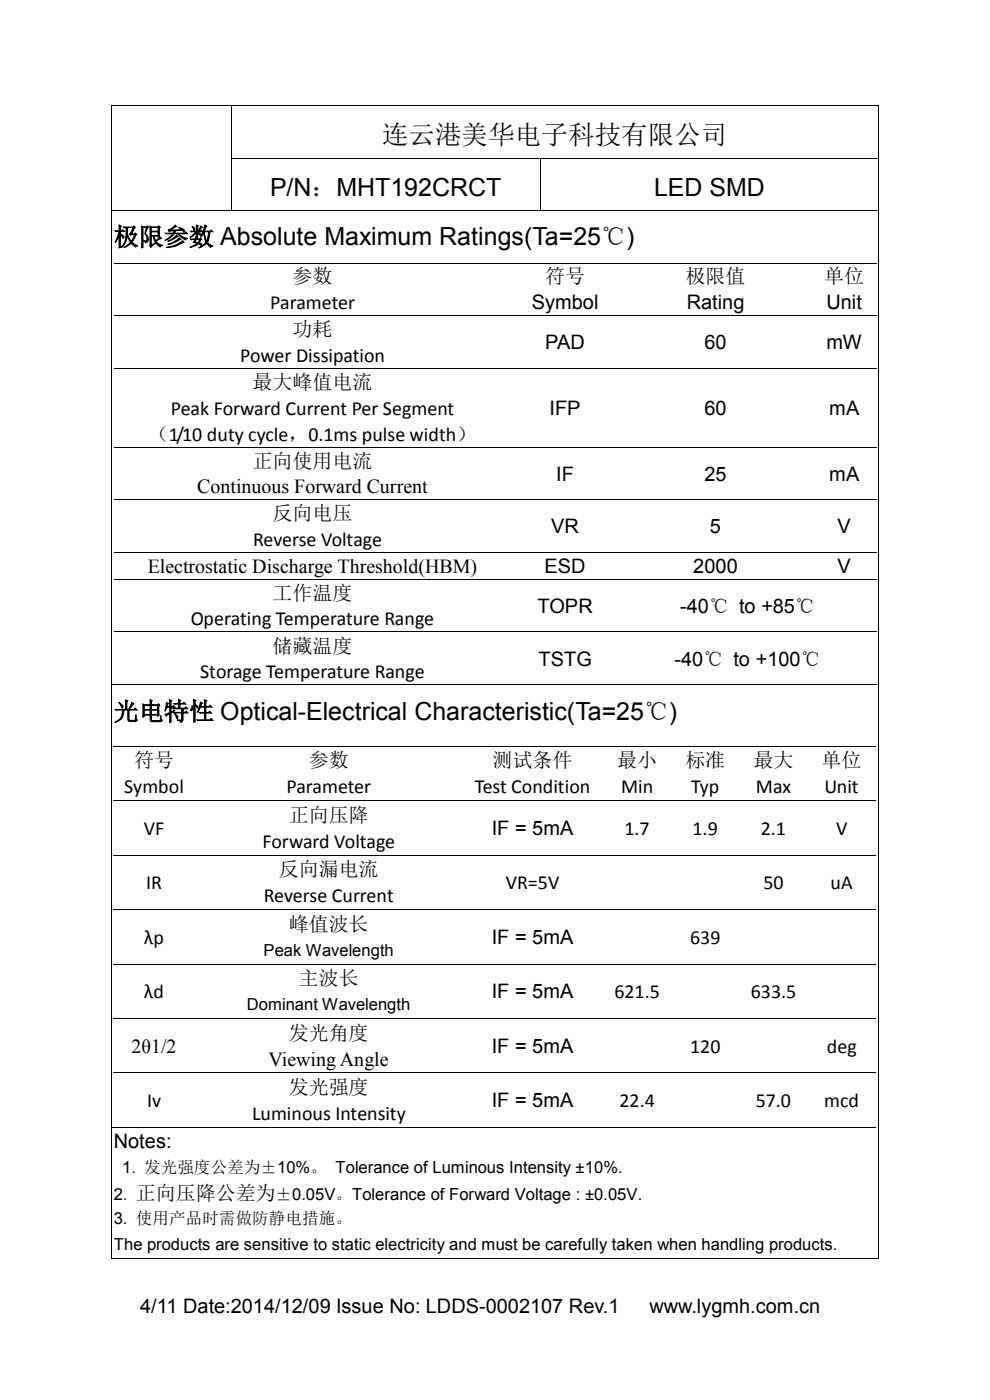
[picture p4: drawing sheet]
<svg xmlns="http://www.w3.org/2000/svg" width="210mm" height="297mm" viewBox="0 0 210 297" stroke-linecap="round" stroke-linejoin="round" font-family="sans-serif">
<defs><g id="words">
<text font-size="5.6" x="81" y="30.6">连云港美华电子科技有限公司</text>
<g font-size="5.3">
<text x="57.3" y="41.7">P/N：MHT192CRCT</text>
<text x="138.7" y="41.7">LED SMD</text>
<text x="24.1" y="52.1">极限参数 Absolute Maximum Ratings(Ta=25℃)</text>
<text x="24.1" y="152.7">光电特性 Optical-Electrical Characteristic(Ta=25℃)</text>
</g>
<g font-size="4.2">
<text x="57.3" y="65.6">Parameter</text>
<text x="62.1" y="60.1">参数</text>
<text x="112.8" y="65.6">Symbol</text>
<text x="115.6" y="60.1">符号</text>
<text x="145.4" y="60.1">极限值</text>
<text x="145.7" y="65.6">Rating</text>
<text x="174.8" y="60.1">单位</text>
<text x="175.3" y="65.6">Unit</text>
<text x="62.1" y="71.3">功耗</text>
<text x="50.9" y="76.8">Power Dissipation</text>
<text x="115.7" y="74.1">PAD</text>
<text x="149.4" y="74.1">60</text>
<text x="175.3" y="74.1">mW</text>
<text x="53.6" y="82.5">最大峰值电流</text>
<text x="36.2" y="88">Peak Forward Current Per Segment</text>
<text x="116.5" y="88">IFP</text>
<text x="149.4" y="88">60</text>
<text x="175.9" y="88">mA</text>
<text x="31.6" y="93.5">（1/10 duty cycle，0.1ms pulse width）</text>
<text x="53.6" y="99.2">正向使用电流</text>
<text x="118" y="101.9">IF</text>
<text x="149.4" y="101.9">25</text>
<text x="175.9" y="101.9">mA</text>
<text x="41.8" y="104.7">Continuous Forward Current</text>
<text x="57.8" y="110.4">反向电压</text>
<text x="116.9" y="113.1">VR</text>
<text x="150.6" y="113.1">5</text>
<text x="177.6" y="113.1">V</text>
<text x="53.7" y="115.8">Reverse Voltage</text>
<text x="31.3" y="121.5">Electrostatic Discharge Threshold(HBM)</text>
<text x="115.5" y="121.5">ESD</text>
<text x="147.1" y="121.5">2000</text>
<text x="177.6" y="121.5">V</text>
<text x="57.8" y="127.2">工作温度</text>
<text x="114" y="130">TOPR</text>
<text x="144.3" y="130">-40℃ to +85℃</text>
<text x="40.5" y="132.7">Operating Temperature Range</text>
<text x="42.5" y="143.9">Storage Temperature Range</text>
<text x="57.8" y="138.4">储藏温度</text>
<text x="114.2" y="141.2">TSTG</text>
<text x="143.1" y="141.2">-40℃ to +100℃</text>
<text x="28.4" y="162.8">符号</text>
<text x="65.5" y="162.8">参数</text>
<text x="104.5" y="162.8">测试条件</text>
<text x="130.9" y="162.8">最小</text>
<text x="145.4" y="162.8">标准</text>
<text x="159.9" y="162.8">最大</text>
<text x="174.3" y="162.8">单位</text>
<text x="26.4" y="168.3">Symbol</text>
<text x="60.7" y="168.3">Parameter</text>
<text x="100.7" y="168.3">Test Condition</text>
<text x="131.7" y="168.3">Min</text>
<text x="146.6" y="168.3">Typ</text>
<text x="160.4" y="168.3">Max</text>
<text x="174.9" y="168.3">Unit</text>
<text x="30.5" y="177.1">VF</text>
<text x="55.7" y="179.8">Forward Voltage</text>
<text x="61.3" y="174.4">正向压降</text>
<text x="104.3" y="177.1">IF = 5mA</text>
<text x="132.5" y="177.1">1.7</text>
<text x="146.9" y="177.1">1.9</text>
<text x="161.4" y="177.1">2.1</text>
<text x="177.3" y="177.1">V</text>
<text x="59.1" y="185.9">反向漏电流</text>
<text x="31" y="188.6">IR</text>
<text x="56" y="191.4">Reverse Current</text>
<text x="107.3" y="188.6">VR=5V</text>
<text x="161.9" y="188.6">50</text>
<text x="176.2" y="188.6">uA</text>
<text x="61.3" y="197.5">峰值波长</text>
<text x="30.6" y="200.2">λp</text>
<text x="104.3" y="200.2">IF = 5mA</text>
<text x="146.4" y="200.2">639</text>
<text x="63.4" y="209">主波长</text>
<text x="30.6" y="211.8">λd</text>
<text x="104.3" y="211.8">IF = 5mA</text>
<text x="130.3" y="211.8">621.5</text>
<text x="159.3" y="211.8">633.5</text>
<text x="61.3" y="220.6">发光角度</text>
<text x="27.9" y="223.4">2θ1/2</text>
<text x="57" y="226.1">Viewing Angle</text>
<text x="104.3" y="223.4">IF = 5mA</text>
<text x="146.4" y="223.3">120</text>
<text x="175.4" y="223.3">deg</text>
<text x="61.3" y="232.2">发光强度</text>
<text x="31.2" y="234.9">Iv</text>
<text x="53.5" y="237.6">Luminous Intensity</text>
<text x="104.3" y="234.9">IF = 5mA</text>
<text x="131.4" y="234.9">22.4</text>
<text x="160.4" y="234.9">57.0</text>
<text x="174.8" y="234.9">mcd</text>
<text x="24.1" y="243.5">Notes:</text>
<text x="28.8" y="254.5">正向压降公差为</text>
<text x="29.7" y="278.6">4/11 Date:2014/12/09 Issue No: LDDS-0002107 Rev.1</text>
<text x="137.8" y="278.6">www.lygmh.com.cn</text>
</g>
<g font-size="3.5">
<text x="55.9" y="202.7">Peak Wavelength</text>
<text x="52.4" y="214.3">Dominant Wavelength</text>
<text x="25.9" y="248.8">1. 发光强度公差为±10%。 Tolerance of Luminous Intensity ±10%.</text>
<text x="24.1" y="254.5">2.</text>
<text x="58.5" y="254.5">±0.05V。Tolerance of Forward Voltage : ±0.05V.</text>
<text x="24.1" y="259.8">3. 使用产品时需做防静电措施。</text>
<text x="24.1" y="265.3">The products are sensitive to static electricity and must be carefully taken when handling products.</text>
</g>
</g></defs>
<g fill="#000">
<path d="M23.5 22.3h.2v.2h-.2zM23.5 33.4h.2v.2h-.2zM48.9 22.3h.2v.2h-.2zM48.9 33.4h.2v.2h-.2zM114.6 33.4h.1v.2h-.1zM186.3 22.3h.2v.2h-.2zM186.3 33.4h.2v.2h-.2zM23.5 44.5h.2v.2h-.2zM48.9 44.5h.2v.2h-.2zM108.5 55.7h.1v.2h-.1zM114.6 44.5h.1v.2h-.1zM131.4 55.7h.1v.2h-.1z"/>
<path d="M172.3 55.7h.2v.2h-.2zM186.3 44.5h.2v.2h-.2zM108.5 66.9h.1v.2h-.1zM108.5 78.1h.1v.2h-.1zM131.4 66.9h.1v.2h-.1zM131.4 78.1h.1v.2h-.1zM172.3 66.9h.2v.2h-.2zM172.3 78.1h.2v.2h-.2zM108.5 94.8h.1v.2h-.1zM131.4 94.8h.1v.2h-.1zM172.3 94.8h.2v.2h-.2zM108.5 106h.1v.1h-.1z"/>
<path d="M108.5 117.1h.1v.2h-.1zM131.4 106h.1v.1h-.1zM131.4 117.1h.1v.2h-.1zM172.3 106h.2v.1h-.2zM172.3 117.1h.2v.2h-.2zM108.5 122.8h.1v.2h-.1zM108.5 134h.1v.2h-.1zM131.4 122.8h.1v.2h-.1zM131.4 134h.1v.2h-.1zM172.3 122.8h.2v.2h-.2zM41.4 158.2h.2v.2h-.2zM98 158.2h.1v.2h-.1z"/>
<path d="M108.2 145.2h.2v.2h-.2zM127.9 158.2h.2v.2h-.2zM131.1 145.2h.2v.2h-.2zM142.4 158.2h.1v.2h-.1zM156.8 158.2h.2v.2h-.2zM171.3 158.2h.1v.2h-.1zM41.4 169.8h.2v.2h-.2zM98 169.8h.1v.2h-.1zM127.9 169.8h.2v.2h-.2zM142.4 169.8h.1v.2h-.1zM156.8 169.8h.2v.2h-.2zM171.3 169.8h.1v.2h-.1z"/>
<path d="M41.4 181.4h.2v.1h-.2zM41.4 192.9h.2v.2h-.2zM98 181.4h.1v.1h-.1zM98 192.9h.1v.2h-.1zM127.9 181.4h.2v.1h-.2zM127.9 192.9h.2v.2h-.2zM142.4 181.4h.1v.1h-.1zM142.4 192.9h.1v.2h-.1zM156.8 181.4h.2v.1h-.2zM156.8 192.9h.2v.2h-.2zM171.3 181.4h.1v.1h-.1zM171.3 192.9h.1v.2h-.1z"/>
<path d="M41.4 204.5h.2v.1h-.2zM41.4 216h.2v.2h-.2zM98 204.5h.1v.1h-.1zM98 216h.1v.2h-.1zM127.9 204.5h.2v.1h-.2zM127.9 216h.2v.2h-.2zM142.4 204.5h.1v.1h-.1zM142.4 216h.1v.2h-.1zM156.8 204.5h.2v.1h-.2zM156.8 216h.2v.2h-.2zM171.3 204.5h.1v.1h-.1zM171.3 216h.1v.2h-.1z"/>
<path d="M41.2 239.1h.2v.2h-.2zM41.4 227.5h.2v.2h-.2zM97.7 239.1h.2v.2h-.2zM98 227.5h.1v.2h-.1zM127.6 239.1h.2v.2h-.2zM127.9 227.5h.2v.2h-.2zM142.1 239.1h.2v.2h-.2zM142.4 227.5h.1v.2h-.1zM156.6 239.1h.2v.2h-.2zM156.8 227.5h.2v.2h-.2zM171 239.1h.2v.2h-.2zM171.3 227.5h.1v.2h-.1z"/>
<path d="M23.5 266.8h.2v.2h-.2zM186.3 266.8h.2v.2h-.2z"/>
</g>
<g fill="none" stroke="#000" stroke-width=".21">
<path d="M23.6 22.5v10.9M23.6 33.6v10.9M23.7 22.4h25.2M49 22.5v10.9M49 33.6v10.9M49.1 22.4h137.2M49.1 33.5h65.5M114.6 33.6v10.9M114.7 33.5h71.6M186.4 22.5v10.9M186.4 33.6v10.9M23.6 44.7v222.1"/>
<path d="M23.7 44.6h25.2M24.1 55.8h84.4M49.1 44.6h65.5M108.6 55.8h22.8M114.7 44.6h71.6M131.5 55.8h40.8M172.5 55.8h13.4M186.4 44.7v222.1M24.1 67h84.4M24.1 78.2h84.4M108.6 67h22.8M108.6 78.2h22.8"/>
<path d="M131.5 67h40.8M131.5 78.2h40.8M172.5 67h13.4M172.5 78.2h13.4M24.1 94.9h84.4M108.6 94.9h22.8M131.5 94.9h40.8M172.5 94.9h13.4M24.1 106h84.4M24.1 117.2h84.4M108.6 106h22.8M108.6 117.2h22.8"/>
<path d="M131.5 106h40.8M131.5 117.2h40.8M172.5 106h13.4M172.5 117.2h13.4M24.1 122.9h84.4M24.1 134.1h84.4M108.6 122.9h22.8M108.6 134.1h22.8M131.5 122.9h40.8M131.5 134.1h54.4M172.5 122.9h13.4M23.9 145.3h162"/>
<path d="M24 158.3h17.4M41.6 158.3h56.4M98.1 158.3h29.8M128.1 158.3h14.3M142.5 158.3h14.3M157 158.3h14.3M171.4 158.3h14.3M24 169.9h17.4M41.6 169.9h56.4M98.1 169.9h29.8M128.1 169.9h14.3M142.5 169.9h14.3"/>
<path d="M157 169.9h14.3M171.4 169.9h14.3M24 181.4h17.4M24 193h17.4M41.6 181.4h56.4M41.6 193h56.4M98.1 181.4h29.8M98.1 193h29.8M128.1 181.4h14.3M128.1 193h14.3M142.5 181.4h14.3M142.5 193h14.3"/>
<path d="M157 181.4h14.3M157 193h14.3M171.4 181.4h14.3M171.4 193h14.3M24 204.6h17.4M24 216.1h17.4M41.6 204.6h56.4M41.6 216.1h56.4M98.1 204.6h29.8M98.1 216.1h29.8M128.1 204.6h14.3M128.1 216.1h14.3"/>
<path d="M142.5 204.6h14.3M142.5 216.1h14.3M157 204.6h14.3M157 216.1h14.3M171.4 204.6h14.3M171.4 216.1h14.3M23.7 239.2h162M24 227.6h17.4M41.6 227.6h56.4M98.1 227.6h29.8M128.1 227.6h14.3M142.5 227.6h14.3"/>
<path d="M157 227.6h14.3M171.4 227.6h14.3M23.7 266.9h162.6"/>
</g>
<use href="#words"/>
</svg>
